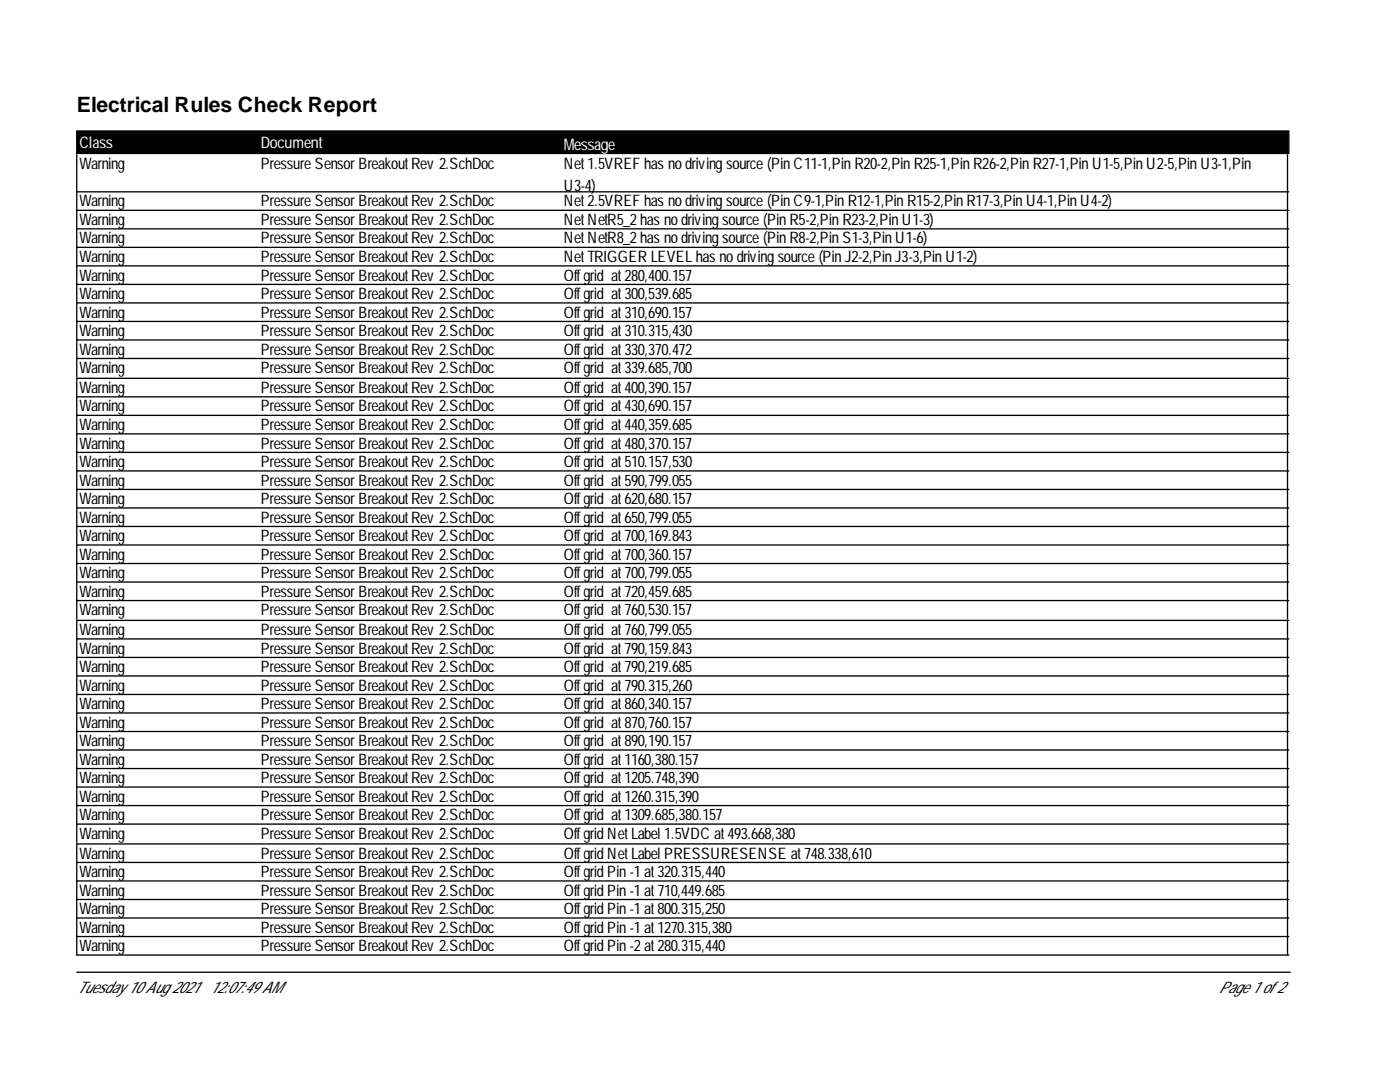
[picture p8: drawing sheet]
<svg xmlns="http://www.w3.org/2000/svg" width="279mm" height="216mm" viewBox="0 0 279 216" stroke-linecap="round" stroke-linejoin="round" font-family="sans-serif">
<defs><g id="words">
<text font-size="4.2" x="15.3" y="22.3">Electrical Rules Check Report</text>
<g font-size="3.2" fill="#fff">
<text x="15.8" y="29.6">Class</text>
<text x="52" y="29.6">Document</text>
<text x="112.5" y="29.9">Message</text>
</g>
<g font-size="3.2">
<text x="15.8" y="33.8">Warning</text>
<text x="52" y="33.8">Pressure Sensor BreakoutRev 2.SchDoc</text>
<text x="112.5" y="33.8">Net1.5VREF has no driving source (Pin C11-1,Pin R20-2,Pin R25-1,Pin R26-2,Pin R27-1,Pin U1-5,Pin U2-5,Pin U3-1,Pin</text>
<text x="15.8" y="41.2">Warning</text>
<text x="52" y="41.2">Pressure Sensor BreakoutRev 2.SchDoc</text>
<text x="112.5" y="38">U3-4)</text>
<text x="112.5" y="41.2">Net2.5VREF has no driving source (Pin C9-1,Pin R12-1,Pin R15-2,Pin R17-3,Pin U4-1,Pin U4-2)</text>
<text x="15.8" y="44.9">Warning</text>
<text x="52" y="44.9">Pressure Sensor BreakoutRev 2.SchDoc</text>
<text x="112.5" y="44.9">NetNetR5_2 has no driving source (Pin R5-2,Pin R23-2,Pin U1-3)</text>
<text x="15.8" y="48.6">Warning</text>
<text x="15.8" y="52.3">Warning</text>
<text x="52" y="48.6">Pressure Sensor BreakoutRev 2.SchDoc</text>
<text x="52" y="52.3">Pressure Sensor BreakoutRev 2.SchDoc</text>
<text x="112.5" y="48.6">NetNetR8_2 has no driving source (Pin R8-2,Pin S1-3,Pin U1-6)</text>
<text x="112.5" y="52.3">NetTRIGGER LEVEL has no driving source (Pin J2-2,Pin J3-3,Pin U1-2)</text>
<text x="15.8" y="56">Warning</text>
<text x="15.8" y="59.7">Warning</text>
<text x="52" y="56">Pressure Sensor BreakoutRev 2.SchDoc</text>
<text x="52" y="59.7">Pressure Sensor BreakoutRev 2.SchDoc</text>
<text x="112.5" y="56">Offgrid at280,400.157</text>
<text x="112.5" y="59.7">Offgrid at300,539.685</text>
<text x="15.8" y="63.4">Warning</text>
<text x="52" y="63.4">Pressure Sensor BreakoutRev 2.SchDoc</text>
<text x="112.5" y="63.4">Offgrid at310,690.157</text>
<text x="15.8" y="67.1">Warning</text>
<text x="15.8" y="70.8">Warning</text>
<text x="52" y="67.1">Pressure Sensor BreakoutRev 2.SchDoc</text>
<text x="52" y="70.8">Pressure Sensor BreakoutRev 2.SchDoc</text>
<text x="112.5" y="67.1">Offgrid at310.315,430</text>
<text x="112.5" y="70.8">Offgrid at330,370.472</text>
<text x="15.8" y="74.5">Warning</text>
<text x="52" y="74.5">Pressure Sensor BreakoutRev 2.SchDoc</text>
<text x="112.5" y="74.5">Offgrid at339.685,700</text>
<text x="15.8" y="78.4">Warning</text>
<text x="15.8" y="82.1">Warning</text>
<text x="52" y="78.4">Pressure Sensor BreakoutRev 2.SchDoc</text>
<text x="52" y="82.1">Pressure Sensor BreakoutRev 2.SchDoc</text>
<text x="112.5" y="78.4">Offgrid at400,390.157</text>
<text x="112.5" y="82.1">Offgrid at430,690.157</text>
<text x="15.8" y="85.8">Warning</text>
<text x="15.8" y="89.5">Warning</text>
<text x="52" y="85.8">Pressure Sensor BreakoutRev 2.SchDoc</text>
<text x="52" y="89.5">Pressure Sensor BreakoutRev 2.SchDoc</text>
<text x="112.5" y="85.8">Offgrid at440,359.685</text>
<text x="112.5" y="89.5">Offgrid at480,370.157</text>
<text x="15.8" y="93.2">Warning</text>
<text x="52" y="93.2">Pressure Sensor BreakoutRev 2.SchDoc</text>
<text x="112.5" y="93.2">Offgrid at510.157,530</text>
<text x="15.8" y="96.9">Warning</text>
<text x="15.8" y="100.6">Warning</text>
<text x="52" y="96.9">Pressure Sensor BreakoutRev 2.SchDoc</text>
<text x="52" y="100.6">Pressure Sensor BreakoutRev 2.SchDoc</text>
<text x="112.5" y="96.9">Offgrid at590,799.055</text>
<text x="112.5" y="100.6">Offgrid at620,680.157</text>
<text x="15.8" y="104.3">Warning</text>
<text x="15.8" y="108">Warning</text>
<text x="52" y="104.3">Pressure Sensor BreakoutRev 2.SchDoc</text>
<text x="52" y="108">Pressure Sensor BreakoutRev 2.SchDoc</text>
<text x="112.5" y="104.3">Offgrid at650,799.055</text>
<text x="112.5" y="108">Offgrid at700,169.843</text>
<text x="15.8" y="111.7">Warning</text>
<text x="52" y="111.7">Pressure Sensor BreakoutRev 2.SchDoc</text>
<text x="112.5" y="111.7">Offgrid at700,360.157</text>
<text x="15.8" y="115.4">Warning</text>
<text x="15.8" y="119.1">Warning</text>
<text x="52" y="115.4">Pressure Sensor BreakoutRev 2.SchDoc</text>
<text x="52" y="119.1">Pressure Sensor BreakoutRev 2.SchDoc</text>
<text x="112.5" y="115.4">Offgrid at700,799.055</text>
<text x="112.5" y="119.1">Offgrid at720,459.685</text>
<text x="15.8" y="122.8">Warning</text>
<text x="52" y="122.8">Pressure Sensor BreakoutRev 2.SchDoc</text>
<text x="112.5" y="122.8">Offgrid at760,530.157</text>
<text x="15.8" y="126.7">Warning</text>
<text x="15.8" y="130.4">Warning</text>
<text x="52" y="126.7">Pressure Sensor BreakoutRev 2.SchDoc</text>
<text x="52" y="130.4">Pressure Sensor BreakoutRev 2.SchDoc</text>
<text x="112.5" y="126.7">Offgrid at760,799.055</text>
<text x="112.5" y="130.4">Offgrid at790,159.843</text>
<text x="15.8" y="134.1">Warning</text>
<text x="15.8" y="137.8">Warning</text>
<text x="52" y="134.1">Pressure Sensor BreakoutRev 2.SchDoc</text>
<text x="52" y="137.8">Pressure Sensor BreakoutRev 2.SchDoc</text>
<text x="112.5" y="134.1">Offgrid at790,219.685</text>
<text x="112.5" y="137.8">Offgrid at790.315,260</text>
<text x="15.8" y="141.5">Warning</text>
<text x="52" y="141.5">Pressure Sensor BreakoutRev 2.SchDoc</text>
<text x="112.5" y="141.5">Offgrid at860,340.157</text>
<text x="15.8" y="145.2">Warning</text>
<text x="15.8" y="148.9">Warning</text>
<text x="52" y="145.2">Pressure Sensor BreakoutRev 2.SchDoc</text>
<text x="52" y="148.9">Pressure Sensor BreakoutRev 2.SchDoc</text>
<text x="112.5" y="145.2">Offgrid at870,760.157</text>
<text x="112.5" y="148.9">Offgrid at890,190.157</text>
<text x="15.8" y="152.6">Warning</text>
<text x="52" y="152.6">Pressure Sensor BreakoutRev 2.SchDoc</text>
<text x="112.5" y="152.6">Offgrid at1160,380.157</text>
<text x="15.8" y="156.3">Warning</text>
<text x="15.8" y="160">Warning</text>
<text x="52" y="156.3">Pressure Sensor BreakoutRev 2.SchDoc</text>
<text x="52" y="160">Pressure Sensor BreakoutRev 2.SchDoc</text>
<text x="112.5" y="156.3">Offgrid at1205.748,390</text>
<text x="112.5" y="160">Offgrid at1260.315,390</text>
<text x="15.8" y="163.7">Warning</text>
<text x="15.8" y="167.4">Warning</text>
<text x="52" y="163.7">Pressure Sensor BreakoutRev 2.SchDoc</text>
<text x="52" y="167.4">Pressure Sensor BreakoutRev 2.SchDoc</text>
<text x="112.5" y="163.7">Offgrid at1309.685,380.157</text>
<text x="112.5" y="167.4">Offgrid NetLabel 1.5VDC at493.668,380</text>
<text x="15.8" y="171.3">Warning</text>
<text x="52" y="171.3">Pressure Sensor BreakoutRev 2.SchDoc</text>
<text x="112.5" y="171.3">Offgrid NetLabel PRESSURESENSE at748.338,610</text>
<text x="15.8" y="175">Warning</text>
<text x="15.8" y="178.7">Warning</text>
<text x="52" y="175">Pressure Sensor BreakoutRev 2.SchDoc</text>
<text x="52" y="178.7">Pressure Sensor BreakoutRev 2.SchDoc</text>
<text x="112.5" y="175">Offgrid Pin -1 at320.315,440</text>
<text x="112.5" y="178.7">Offgrid Pin -1 at710,449.685</text>
<text x="15.8" y="182.4">Warning</text>
<text x="52" y="182.4">Pressure Sensor BreakoutRev 2.SchDoc</text>
<text x="112.5" y="182.4">Offgrid Pin -1 at800.315,250</text>
<text x="15.8" y="186.1">Warning</text>
<text x="15.8" y="189.8">Warning</text>
<text x="52" y="186.1">Pressure Sensor BreakoutRev 2.SchDoc</text>
<text x="52" y="189.8">Pressure Sensor BreakoutRev 2.SchDoc</text>
<text x="112.5" y="186.1">Offgrid Pin -1 at1270.315,380</text>
<text x="112.5" y="189.8">Offgrid Pin -2 at280.315,440</text>
<text x="15.3" y="198.2">Tuesday 10 Aug 2021</text>
<text x="41.9" y="198.2">12:07:49 AM</text>
<text x="243.2" y="198.2">Page 1 of 2</text>
</g>
</g></defs>
<path d="M15.3 26.1h241.9v4.5h-241.9z" fill="#000" stroke="#000" stroke-width=".26"/>
<g fill="none" stroke="#000" stroke-width=".26">
<path d="M15.3 38.3h241.9M15.3 30.9v44.3M257 30.9v44.3M15.3 42h241.9M15.3 45.7h241.9M15.3 49.4h241.9M15.3 53.1h241.9M15.3 56.8h241.9M15.3 60.4h241.9M15.3 64.1h241.9M15.3 67.8h241.9M15.3 71.5h241.9"/>
<path d="M15.3 79.2h241.9M257 75.5v48M257.2 75.5h-241.9v48M15.3 82.9h241.9M15.3 86.6h241.9M15.3 90.3h241.9M15.3 94h241.9M15.3 97.7h241.9M15.3 101.4h241.9M15.3 105.1h241.9M15.3 108.7h241.9M15.3 112.4h241.9"/>
<path d="M15.3 116.1h241.9M15.3 119.8h241.9M15.3 127.5h241.9M15.3 131.2h241.9M15.3 134.9h241.9M15.3 138.6h241.9M257 123.8v44.3M257.2 123.8h-241.9v44.3M15.3 142.3h241.9M15.3 146h241.9M15.3 149.7h241.9M15.3 153.4h241.9"/>
<path d="M15.3 157h241.9M15.3 160.7h241.9M15.3 164.4h241.9M15.3 172.1h241.9M15.3 175.8h241.9M15.3 179.5h241.9M257 168.4v22.2M257.2 168.4h-241.9v22.2h241.9M15.3 183.2h241.9M15.3 186.9h241.9M15.3 194h242.2"/>
</g>
<use href="#words"/>
</svg>
